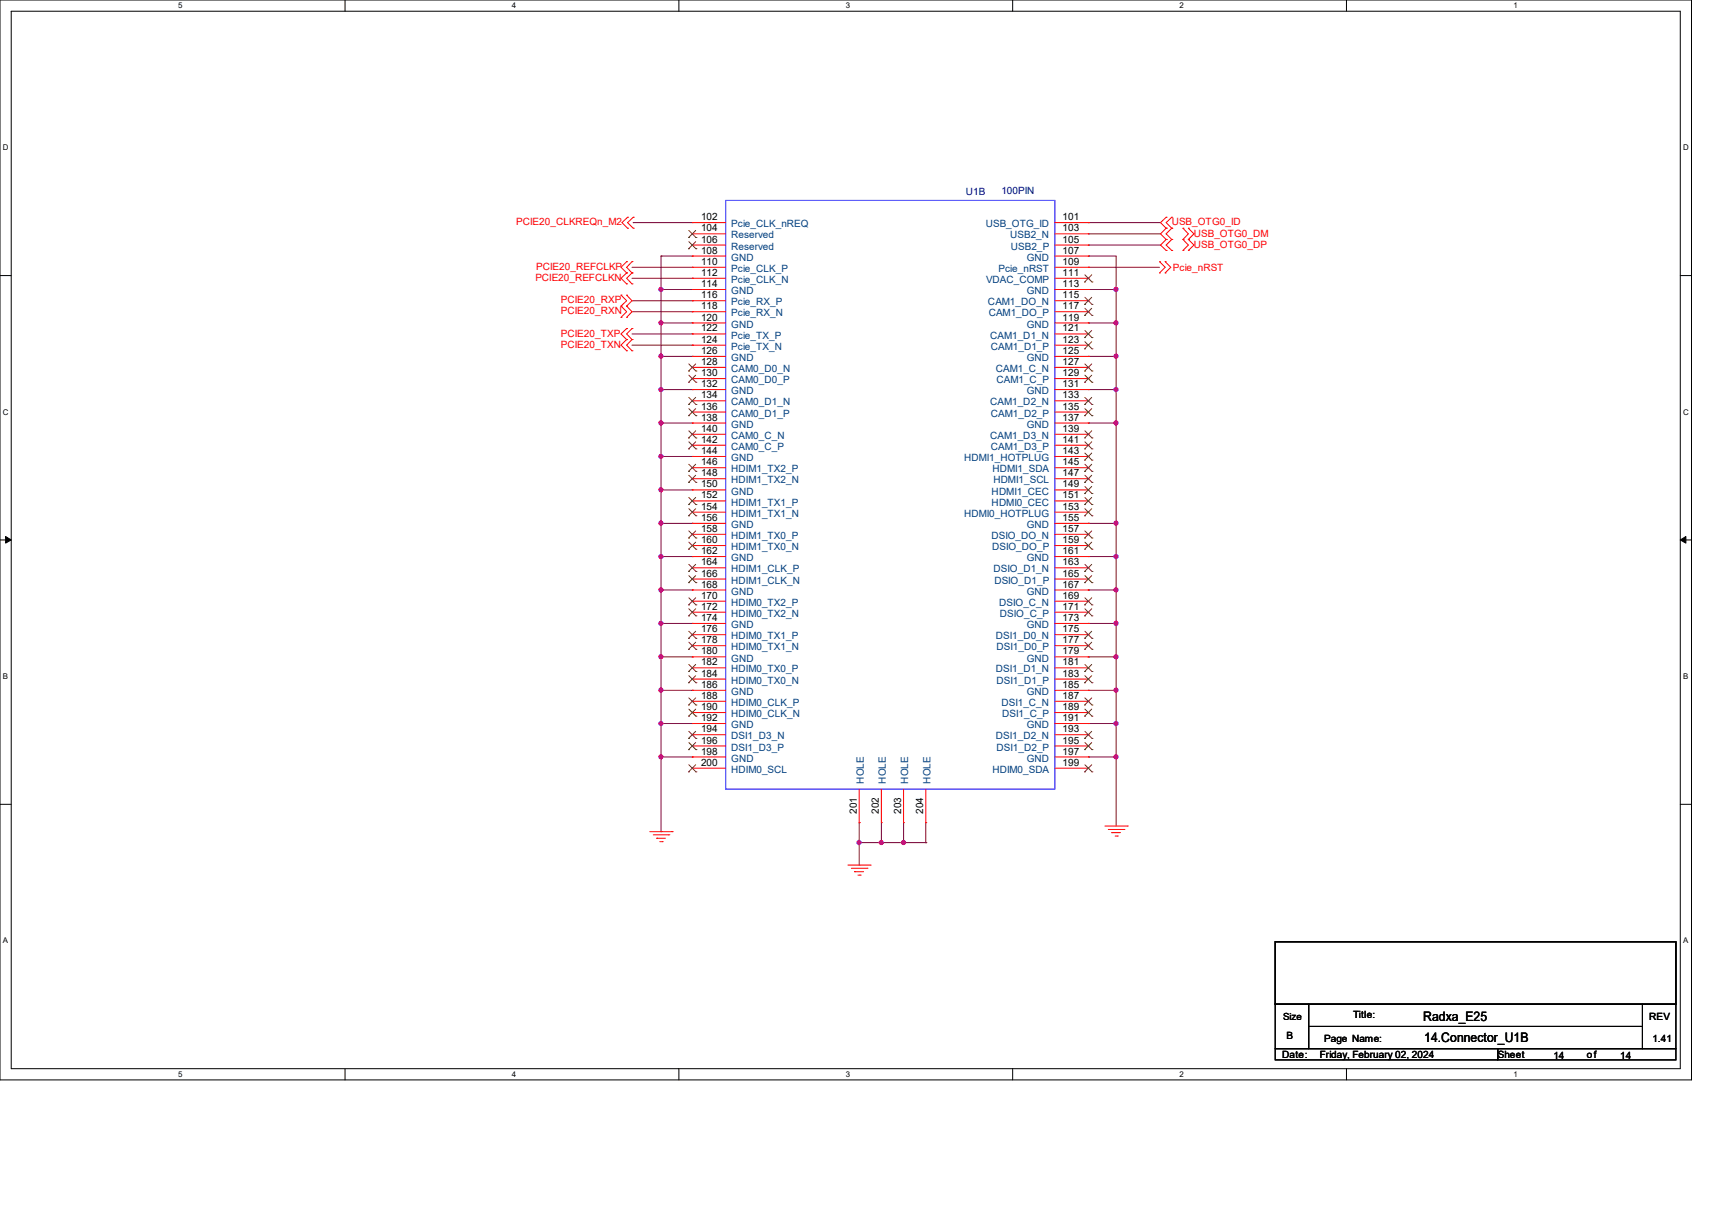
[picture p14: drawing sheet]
<svg xmlns="http://www.w3.org/2000/svg" width="297mm" height="210mm" viewBox="0 0 297 210" stroke-linecap="round" stroke-linejoin="round" font-family="sans-serif">
<defs><g id="words">
<g font-size="2.3">
<text x="246.9" y="177">Radxa_E25</text>
<text x="247.1" y="180.6">14.Connector_U1B</text>
</g>
<g font-size="1.7" fill="#00007f">
<text x="167.6" y="33.9">U1B</text>
<text x="173.7" y="33.7">100PIN</text>
</g>
<g font-size="1.7" fill="#f00">
<text x="89.6" y="39.1">PCIE20_CLKREQn_M2</text>
<text x="203.3" y="39.1">USB_OTG0_ID</text>
<text x="207.1" y="41">USB_OTG0_DM</text>
<text x="93" y="46.8">PCIE20_REFCLKP</text>
<text x="203.5" y="47">Pcie_nRST</text>
<text x="207.1" y="42.9">USB_OTG0_DP</text>
<text x="92.9" y="48.7">PCIE20_REFCLKN</text>
<text x="97.3" y="52.6">PCIE20_RXP</text>
<text x="97.3" y="58.4">PCIE20_TXP</text>
<text x="97.3" y="54.5">PCIE20_RXN</text>
<text x="97.3" y="60.3">PCIE20_TXN</text>
</g>
<g font-size="1.7">
<text x="121.6" y="40.1">104</text>
<text x="121.6" y="38.2">102</text>
<text x="184.4" y="38.2">101</text>
<text x="184.4" y="40.1">103</text>
<text x="121.6" y="42.1">106</text>
<text x="121.6" y="44">108</text>
<text x="121.6" y="45.9">110</text>
<text x="121.6" y="47.8">112</text>
<text x="184.4" y="42.1">105</text>
<text x="184.4" y="44">107</text>
<text x="184.4" y="45.9">109</text>
<text x="184.4" y="47.8">111</text>
<text x="121.6" y="49.8">114</text>
<text x="121.6" y="51.7">116</text>
<text x="121.6" y="53.6">118</text>
<text x="184.4" y="49.8">113</text>
<text x="184.4" y="51.7">115</text>
<text x="184.4" y="53.6">117</text>
<text x="121.6" y="55.6">120</text>
<text x="121.6" y="57.5">122</text>
<text x="121.6" y="59.4">124</text>
<text x="184.4" y="55.6">119</text>
<text x="184.4" y="57.5">121</text>
<text x="184.4" y="59.4">123</text>
<text x="121.6" y="61.4">126</text>
<text x="121.6" y="63.3">128</text>
<text x="121.6" y="65.2">130</text>
<text x="184.4" y="61.4">125</text>
<text x="184.4" y="63.3">127</text>
<text x="184.4" y="65.2">129</text>
<text x="121.6" y="67.1">132</text>
<text x="121.6" y="69.1">134</text>
<text x="121.6" y="71">136</text>
<text x="184.4" y="67.1">131</text>
<text x="184.4" y="69.1">133</text>
<text x="184.4" y="71">135</text>
<text x="121.6" y="72.9">138</text>
<text x="121.6" y="74.9">140</text>
<text x="121.6" y="76.8">142</text>
<text x="184.4" y="72.9">137</text>
<text x="184.4" y="74.9">139</text>
<text x="184.4" y="76.8">141</text>
<text x="121.6" y="78.7">144</text>
<text x="121.6" y="80.7">146</text>
<text x="121.6" y="82.6">148</text>
<text x="184.4" y="78.7">143</text>
<text x="184.4" y="80.7">145</text>
<text x="184.4" y="82.6">147</text>
<text x="121.6" y="84.5">150</text>
<text x="121.6" y="86.4">152</text>
<text x="121.6" y="88.4">154</text>
<text x="184.4" y="84.5">149</text>
<text x="184.4" y="86.4">151</text>
<text x="184.4" y="88.4">153</text>
<text x="121.6" y="90.3">156</text>
<text x="121.6" y="92.2">158</text>
<text x="121.6" y="94.2">160</text>
<text x="184.4" y="90.3">155</text>
<text x="184.4" y="92.2">157</text>
<text x="184.4" y="94.2">159</text>
<text x="121.6" y="96.1">162</text>
<text x="121.6" y="98">164</text>
<text x="121.6" y="100">166</text>
<text x="121.6" y="101.9">168</text>
<text x="184.4" y="96.1">161</text>
<text x="184.4" y="98">163</text>
<text x="184.4" y="100">165</text>
<text x="184.4" y="101.9">167</text>
<text x="121.6" y="103.8">170</text>
<text x="121.6" y="105.7">172</text>
<text x="121.6" y="107.7">174</text>
<text x="184.4" y="103.8">169</text>
<text x="184.4" y="105.7">171</text>
<text x="184.4" y="107.7">173</text>
<text x="121.6" y="109.6">176</text>
<text x="121.6" y="111.5">178</text>
<text x="121.6" y="113.5">180</text>
<text x="184.4" y="109.6">175</text>
<text x="184.4" y="111.5">177</text>
<text x="184.4" y="113.5">179</text>
<text x="121.6" y="115.4">182</text>
<text x="121.6" y="117.3">184</text>
<text x="121.6" y="119.3">186</text>
<text x="184.4" y="115.4">181</text>
<text x="184.4" y="117.3">183</text>
<text x="184.4" y="119.3">185</text>
<text x="121.6" y="121.2">188</text>
<text x="121.6" y="123.1">190</text>
<text x="121.6" y="125">192</text>
<text x="184.4" y="121.2">187</text>
<text x="184.4" y="123.1">189</text>
<text x="184.4" y="125">191</text>
<text x="121.6" y="127">194</text>
<text x="121.6" y="128.9">196</text>
<text x="121.6" y="130.8">198</text>
<text x="184.4" y="127">193</text>
<text x="184.4" y="128.9">195</text>
<text x="184.4" y="130.8">197</text>
<text x="121.6" y="132.8">200</text>
<text x="184.4" y="132.8">199</text>
<text x="148.6" y="141.1" transform="rotate(-90 148.6 141.1)">201</text>
<text x="152.5" y="141.1" transform="rotate(-90 152.5 141.1)">202</text>
<text x="156.3" y="141.1" transform="rotate(-90 156.3 141.1)">203</text>
<text x="160.2" y="141.1" transform="rotate(-90 160.2 141.1)">204</text>
<text x="222.6" y="176.8">Size</text>
<text x="234.7" y="176.5">Title:</text>
<text x="286.1" y="176.9">REV</text>
<text x="222.4" y="183.5">Date:</text>
<text x="223.2" y="180.2">B</text>
<text x="229" y="183.5">Friday, February 02, 2024</text>
<text x="229.7" y="180.8">Page Name:</text>
<text x="259.8" y="183.5">Sheet</text>
<text x="269.5" y="183.6">14</text>
<text x="275.3" y="183.5">of</text>
<text x="281.1" y="183.6">14</text>
<text x="286.7" y="180.8">1.41</text>
</g>
<g font-size="1.7" fill="#003f7f">
<text x="126.9" y="41.4">Reserved</text>
<text x="126.9" y="39.4">Pcie_CLK_nREQ</text>
<text x="171" y="39.4">USB_OTG_ID</text>
<text x="175.3" y="41.4">USB2_N</text>
<text x="126.9" y="43.3">Reserved</text>
<text x="126.9" y="45.2">GND</text>
<text x="126.9" y="47.2">Pcie_CLK_P</text>
<text x="173.2" y="47.2">Pcie_nRST</text>
<text x="175.4" y="43.3">USB2_P</text>
<text x="178.1" y="45.2">GND</text>
<text x="126.9" y="49.1">Pcie_CLK_N</text>
<text x="126.9" y="51">GND</text>
<text x="126.9" y="53">Pcie_RX_P</text>
<text x="171.1" y="49.1">VDAC_COMP</text>
<text x="171.4" y="53">CAM1_DO_N</text>
<text x="178.1" y="51">GND</text>
<text x="126.9" y="54.9">Pcie_RX_N</text>
<text x="126.9" y="56.8">GND</text>
<text x="126.9" y="58.7">Pcie_TX_P</text>
<text x="171.5" y="54.9">CAM1_DO_P</text>
<text x="171.8" y="58.7">CAM1_D1_N</text>
<text x="178.1" y="56.8">GND</text>
<text x="126.9" y="60.7">Pcie_TX_N</text>
<text x="126.9" y="62.6">GND</text>
<text x="126.9" y="64.5">CAM0_D0_N</text>
<text x="171.9" y="60.7">CAM1_D1_P</text>
<text x="172.8" y="64.5">CAM1_C_N</text>
<text x="178.1" y="62.6">GND</text>
<text x="126.9" y="66.5">CAM0_D0_P</text>
<text x="126.9" y="68.4">GND</text>
<text x="126.9" y="70.3">CAM0_D1_N</text>
<text x="171.8" y="70.3">CAM1_D2_N</text>
<text x="172.9" y="66.5">CAM1_C_P</text>
<text x="178.1" y="68.4">GND</text>
<text x="126.9" y="72.3">CAM0_D1_P</text>
<text x="126.9" y="74.2">GND</text>
<text x="126.9" y="76.1">CAM0_C_N</text>
<text x="171.8" y="76.1">CAM1_D3_N</text>
<text x="171.9" y="72.3">CAM1_D2_P</text>
<text x="178.1" y="74.2">GND</text>
<text x="126.9" y="78">CAM0_C_P</text>
<text x="126.9" y="80">GND</text>
<text x="126.9" y="81.9">HDIM1_TX2_P</text>
<text x="126.9" y="83.8">HDIM1_TX2_N</text>
<text x="167.3" y="80">HDMI1_HOTPLUG</text>
<text x="171.9" y="78">CAM1_D3_P</text>
<text x="172.2" y="81.9">HDMI1_SDA</text>
<text x="172.3" y="83.8">HDMI1_SCL</text>
<text x="126.9" y="85.8">GND</text>
<text x="126.9" y="87.7">HDIM1_TX1_P</text>
<text x="126.9" y="89.6">HDIM1_TX1_N</text>
<text x="167.3" y="89.6">HDMI0_HOTPLUG</text>
<text x="172" y="85.8">HDMI1_CEC</text>
<text x="172" y="87.7">HDMI0_CEC</text>
<text x="126.9" y="91.6">GND</text>
<text x="126.9" y="93.5">HDIM1_TX0_P</text>
<text x="126.9" y="95.4">HDIM1_TX0_N</text>
<text x="172" y="93.5">DSIO_DO_N</text>
<text x="172.1" y="95.4">DSIO_DO_P</text>
<text x="178.1" y="91.6">GND</text>
<text x="126.9" y="97.3">GND</text>
<text x="126.9" y="99.3">HDIM1_CLK_P</text>
<text x="126.9" y="101.2">HDIM1_CLK_N</text>
<text x="172.4" y="99.3">DSIO_D1_N</text>
<text x="172.5" y="101.2">DSIO_D1_P</text>
<text x="178.1" y="97.3">GND</text>
<text x="126.9" y="103.1">GND</text>
<text x="126.9" y="105.1">HDIM0_TX2_P</text>
<text x="126.9" y="107">HDIM0_TX2_N</text>
<text x="173.4" y="105.1">DSIO_C_N</text>
<text x="173.5" y="107">DSIO_C_P</text>
<text x="178.1" y="103.1">GND</text>
<text x="126.9" y="108.9">GND</text>
<text x="126.9" y="110.9">HDIM0_TX1_P</text>
<text x="126.9" y="112.8">HDIM0_TX1_N</text>
<text x="172.8" y="110.9">DSI1_D0_N</text>
<text x="172.9" y="112.8">DSI1_D0_P</text>
<text x="178.1" y="108.9">GND</text>
<text x="126.9" y="114.7">GND</text>
<text x="126.9" y="116.6">HDIM0_TX0_P</text>
<text x="126.9" y="118.6">HDIM0_TX0_N</text>
<text x="172.8" y="116.6">DSI1_D1_N</text>
<text x="172.9" y="118.6">DSI1_D1_P</text>
<text x="178.1" y="114.7">GND</text>
<text x="126.9" y="120.5">GND</text>
<text x="126.9" y="122.4">HDIM0_CLK_P</text>
<text x="126.9" y="124.4">HDIM0_CLK_N</text>
<text x="173.7" y="122.4">DSI1_C_N</text>
<text x="173.9" y="124.4">DSI1_C_P</text>
<text x="178.1" y="120.5">GND</text>
<text x="126.9" y="126.3">GND</text>
<text x="126.9" y="128.2">DSI1_D3_N</text>
<text x="126.9" y="130.2">DSI1_D3_P</text>
<text x="172.8" y="128.2">DSI1_D2_N</text>
<text x="172.9" y="130.2">DSI1_D2_P</text>
<text x="178.1" y="126.3">GND</text>
<text x="126.9" y="134">HDIM0_SCL</text>
<text x="126.9" y="132.1">GND</text>
<text x="149.9" y="135.9" transform="rotate(-90 149.9 135.9)">HOLE</text>
<text x="153.7" y="135.9" transform="rotate(-90 153.7 135.9)">HOLE</text>
<text x="157.6" y="135.9" transform="rotate(-90 157.6 135.9)">HOLE</text>
<text x="161.4" y="135.9" transform="rotate(-90 161.4 135.9)">HOLE</text>
<text x="172.2" y="134">HDIM0_SDA</text>
<text x="178.1" y="132.1">GND</text>
</g>
<g font-size="1.4">
<text x="30.9" y="1.4">5</text>
<text x="88.8" y="1.4">4</text>
<text x="146.7" y="1.4">3</text>
<text x="204.6" y="1.4">2</text>
<text x="262.6" y="1.4">1</text>
<text x=".5" y="26.1">D</text>
<text x="292" y="26.1">D</text>
<text x=".5" y="71.9">C</text>
<text x="292" y="71.9">C</text>
<text x=".5" y="117.8">B</text>
<text x="292" y="117.8">B</text>
<text x=".5" y="163.6">A</text>
<text x="292" y="163.6">A</text>
<text x="30.9" y="186.8">5</text>
<text x="88.8" y="186.8">4</text>
<text x="146.7" y="186.8">3</text>
<text x="204.6" y="186.8">2</text>
<text x="262.6" y="186.8">1</text>
</g>
</g></defs>
<path d="M0 0h293.5v187.3h-293.5zM1.9 1.9h289.6v183.4h-289.6z" fill="none" stroke="#000" stroke-width=".17"/>
<g fill="#fff">
<path d="M30.9 .2h.8v1.5h-.8z"/>
<path d="M30.9 185.5h.8v1.6h-.8z"/>
</g>
<path d="M59.9 0v1.9M59.9 185.3v2" fill="none" stroke="#000" stroke-width=".17"/>
<g fill="#fff">
<path d="M88.8 .2h.8v1.5h-.8z"/>
<path d="M88.8 185.5h.8v1.6h-.8z"/>
</g>
<path d="M117.8 0v1.9M117.8 185.3v2" fill="none" stroke="#000" stroke-width=".17"/>
<g fill="#fff">
<path d="M146.7 .2h.8v1.5h-.8z"/>
<path d="M146.7 185.5h.8v1.6h-.8z"/>
</g>
<path d="M175.7 0v1.9M175.7 185.3v2" fill="none" stroke="#000" stroke-width=".17"/>
<g fill="#fff">
<path d="M204.6 .2h.8v1.5h-.8z"/>
<path d="M204.6 185.5h.8v1.6h-.8z"/>
</g>
<path d="M233.6 0v1.9M233.6 185.3v2" fill="none" stroke="#000" stroke-width=".17"/>
<g fill="#fff">
<path d="M262.6 .2h.7v1.5h-.7z"/>
<path d="M262.6 185.5h.7v1.6h-.7z"/>
<path d="M.5 24.8h1v1.6h-1z"/>
<path d="M292 24.8h1v1.6h-1z"/>
<path d="M.5 70.7h1v1.5h-1z"/>
<path d="M292 70.7h1v1.5h-1z"/>
</g>
<path d="M0 47.8h1.9M291.5 47.8h2" fill="none" stroke="#000" stroke-width=".17"/>
<g fill="#fff">
<path d="M.5 116.5h.9v1.6h-.9z"/>
<path d="M292 116.5h.9v1.6h-.9z"/>
</g>
<path d="M0 93.6h1.9M291.5 93.6h2" fill="none" stroke="#000" stroke-width=".17"/>
<path d="M1 93l.9 .6-.9 .6zM291.5 93.6l1-.6v1.2z" fill="#000" stroke="#000" stroke-width=".17"/>
<g fill="#fff">
<path d="M.5 162.4h.9v1.5h-.9z"/>
<path d="M292 162.4h.9v1.5h-.9z"/>
</g>
<path d="M0 139.5h1.9M291.5 139.5h2M221.2 163.3h69.5v10.9h-69.5zM221.2 174.2h5.8v7.7h-5.8zM227 174.2h57.9v3.8h-57.9zM227 178h57.9v3.9h-57.9zM284.9 174.2h5.8v7.7h-5.8zM221.2 181.9h38.6v1.9h-38.6zM259.8 181.9h30.9v1.9h-30.9z" fill="none" stroke="#000" stroke-width=".17"/>
<g fill="none" stroke="#7f003f" stroke-width=".17">
<path d="M109.9 38.6h.1M109.9 38.6h10.2M188.8 38.6h.1M188.8 38.6h12.5M109.6 46.4h10.5M109.6 57.9h10.5M109.6 59.9h10.5M109.6 52.2h10.5M109.6 54.1h10.5M109.6 48.3h10.5M114.7 44.4h.1M114.7 56h.1"/>
<path d="M114.7 44.4h5.4M114.7 50.2h5.4M114.7 56h5.4M114.7 44.4v99.8M120.1 57.9h.1M120.1 59.9h.1M120.1 52.2h.1M120.1 54.1h.1M120.1 46.4h.1M120.1 48.3h.1M120.1 44.4h.1M120.1 56h.1"/>
<path d="M120.1 50.2h.1M188.8 46.4h.1M188.8 42.5h.1M188.8 40.6h.1M188.8 44.4h.1M188.8 50.2h.1M188.8 56h.1M188.8 46.4h12.4M188.8 42.5h12.5M188.8 40.6h12.5M188.8 44.4h4.8v98.9M188.8 50.2h4.8"/>
<path d="M188.8 56h4.8M193.6 50.2h.1M193.6 56h.1M114.7 79.2h.1M114.7 73.4h.1M114.7 67.6h.1M114.7 61.8h.1M114.7 61.8h5.4M114.7 67.6h5.4M114.7 73.4h5.4M114.7 79.2h5.4M120.1 79.2h.1"/>
<path d="M120.1 73.4h.1M120.1 67.6h.1M120.1 61.8h.1M188.8 61.8h.1M188.8 67.6h.1M188.8 73.4h.1M188.8 61.8h4.8M188.8 67.6h4.8M188.8 73.4h4.8M193.6 67.6h.1M193.6 73.4h.1M114.7 96.5h.1"/>
<path d="M114.7 85h.1M114.7 90.8h5.4M114.7 96.5h5.4M114.7 85h5.4M120.1 96.5h.1M120.1 90.8h.1M120.1 85h.1M188.8 90.8h.1M188.8 96.5h.1M188.8 90.8h4.8M188.8 96.5h4.8M193.6 90.8h.1"/>
<path d="M193.6 96.5h.1M114.7 119.7h.1M114.7 113.9h.1M114.7 102.3h.1M114.7 108.1h5.4M114.7 119.7h5.4M114.7 113.9h5.4M114.7 102.3h5.4M120.1 119.7h.1M120.1 113.9h.1M120.1 108.1h.1M120.1 102.3h.1"/>
<path d="M188.8 108.1h.1M188.8 119.7h.1M188.8 113.9h.1M188.8 102.3h.1M188.8 108.1h4.8M188.8 119.7h4.8M188.8 113.9h4.8M188.8 102.3h4.8M193.6 102.3h.1M193.6 113.9h.1M114.7 131.3h.1M114.7 125.5h.1"/>
<path d="M114.7 125.5h5.4M114.7 131.3h5.4M120.1 131.3h.1M120.1 125.5h.1M188.8 125.5h.1M188.8 131.3h.1M188.8 125.5h4.8M188.8 131.3h4.8M193.6 125.5h.1M193.6 131.3h.1M114.7 144.2h.1M149.1 142.7h.1"/>
<path d="M149.1 150h.1M149.1 142.7v7.3M149.1 146.1h11.5M152.9 146.1h.1M152.9 142.7v3.4M156.8 146.1h.1M156.8 142.7v3.4M160.6 146.1h.1M160.6 142.7v3.4"/>
</g>
<g fill="#f0f" stroke="#f0f" stroke-width=".17">
<circle cx="193.6" cy="50.2" r=".36"/>
<circle cx="193.6" cy="61.8" r=".36"/>
<circle cx="193.6" cy="67.6" r=".36"/>
<circle cx="193.6" cy="73.3" r=".36"/>
<circle cx="193.6" cy="90.7" r=".36"/>
<circle cx="193.6" cy="96.5" r=".36"/>
<circle cx="193.6" cy="102.3" r=".36"/>
<circle cx="193.6" cy="108.1" r=".36"/>
<circle cx="193.6" cy="119.7" r=".36"/>
<circle cx="193.6" cy="113.9" r=".36"/>
<circle cx="193.6" cy="125.5" r=".36"/>
<circle cx="193.6" cy="131.3" r=".36"/>
<circle cx="193.6" cy="56" r=".36"/>
<circle cx="114.7" cy="50.2" r=".36"/>
<circle cx="114.7" cy="131.3" r=".36"/>
<circle cx="114.7" cy="125.5" r=".36"/>
<circle cx="114.7" cy="113.9" r=".36"/>
<circle cx="114.7" cy="119.7" r=".36"/>
<circle cx="114.7" cy="108.1" r=".36"/>
<circle cx="114.7" cy="102.3" r=".36"/>
<circle cx="114.7" cy="90.7" r=".36"/>
<circle cx="114.7" cy="96.5" r=".36"/>
<circle cx="114.7" cy="84.9" r=".36"/>
<circle cx="114.7" cy="79.1" r=".36"/>
<circle cx="114.7" cy="67.6" r=".36"/>
<circle cx="114.7" cy="73.3" r=".36"/>
<circle cx="114.7" cy="61.8" r=".36"/>
<circle cx="114.7" cy="56" r=".36"/>
<circle cx="149" cy="146.1" r=".36"/>
<circle cx="156.7" cy="146.1" r=".36"/>
<circle cx="152.9" cy="146.1" r=".36"/>
</g>
<g fill="none" stroke="#f00" stroke-width=".17">
<path d="M108.9 39.6h.1M108.9 37.7h.1M108.9 37.7l-1 .9 1 1M109.9 39.6h.1M109.9 37.7h.1M109.9 37.7l-1 .9 1 1M120.1 38.6h.1M120.1 38.6h5.8M183 38.6h5.8M188.8 38.6h.1M202.3 39.6h.1M202.3 37.7h.1"/>
<path d="M202.3 39.6l-1 1 1 .9M202.3 37.7l-1 .9 1 1M203.3 39.6h.1M203.3 37.7h.1M203.3 39.6l-1 1 1 .9M203.3 37.7l-1 .9 1 1M205.2 39.6h.1M205.2 39.6l1 1-1 .9M206.2 39.6h.1M206.2 39.6l.9 1-.9 .9M107.7 53.1h.1M107.7 51.2h.1"/>
<path d="M107.7 55h.1M107.7 51.2l1 1-1 .9M107.7 53.1l1 1-1 .9M108.7 58.9h.1M108.7 57h.1M108.7 51.2h.1M108.7 53.1h.1M108.7 55h.1M108.7 47.3h.1M108.7 45.4h.1M108.7 49.2h.1M108.7 57l-1 .9 1 1"/>
<path d="M108.7 58.9l-1 1 1 .9M108.7 51.2l.9 1-.9 .9M108.7 53.1l.9 1-.9 .9M108.7 45.4l-1 1 1 .9M108.7 47.3l-1 1 1 .9M109.6 58.9h.1M109.6 57h.1M109.6 47.3h.1M109.6 45.4h.1M109.6 49.2h.1M109.6 57l-.9 .9 .9 1M109.6 58.9l-.9 1 .9 .9"/>
<path d="M109.6 45.4l-.9 1 .9 .9M109.6 47.3l-.9 1 .9 .9M120.1 40.6h.1M120.1 42.5h.1M120.1 44.4h.1M120.1 46.4h.1M120.1 48.3h.1M120.1 50.2h.1M120.1 52.2h.1M120.1 54.1h.1M120.1 56h.1M120.1 57.9h.1"/>
<path d="M120.1 59.9h.1M120.1 40.6h5.8M120.1 42.5h5.8M120.1 44.4h5.8M120.1 46.4h5.8M120.1 48.3h5.8M120.1 50.2h5.8M120.1 52.2h5.8M120.1 54.1h5.8M120.1 56h5.8M120.1 57.9h5.8M120.1 59.9h5.8"/>
<path d="M183 40.6h5.8M183 42.5h5.8M183 44.4h5.8M183 46.4h5.8M183 48.3h5.8M183 50.2h5.8M183 52.2h5.8M183 54.1h5.8M183 56h5.8M183 57.9h5.8M183 59.9h5.8M188.8 40.6h.1"/>
<path d="M188.8 42.5h.1M188.8 44.4h.1M188.8 46.4h.1M188.8 48.3h.1M188.8 50.2h.1M188.8 52.2h.1M188.8 56h.1M188.8 57.9h.1M188.8 59.9h.1M188.8 54.1h.1M201.2 47.3h.1M201.2 45.4h.1"/>
<path d="M201.2 45.4l.9 1-.9 .9M202.1 47.3h.1M202.1 45.4h.1M202.1 45.4l1 1-1 .9M202.3 41.5h.1M202.3 43.4h.1M202.3 41.5l-1 1 1 .9M203.3 43.4h.1M203.3 41.5h.1M203.3 41.5l-1 1 1 .9M205.2 43.4h.1M205.2 41.5h.1"/>
<path d="M205.2 41.5l1 1-1 .9M206.2 43.4h.1M206.2 41.5h.1M206.2 41.5l.9 1-.9 .9M108.7 60.8h.1M109.6 60.8h.1M120.1 61.8h.1M120.1 63.7h.1M120.1 65.7h.1M120.1 67.6h.1M120.1 69.5h.1M120.1 71.5h.1"/>
<path d="M120.1 73.4h.1M120.1 75.3h.1M120.1 77.2h.1M120.1 79.2h.1M120.1 61.8h5.8M120.1 63.7h5.8M120.1 65.7h5.8M120.1 67.6h5.8M120.1 69.5h5.8M120.1 71.5h5.8M120.1 73.4h5.8M120.1 75.3h5.8"/>
<path d="M120.1 77.2h5.8M120.1 79.2h5.8M183 61.8h5.8M183 63.7h5.8M183 65.7h5.8M183 67.6h5.8M183 69.5h5.8M183 71.5h5.8M183 73.4h5.8M183 75.3h5.8M183 77.2h5.8M183 79.2h5.8"/>
<path d="M188.8 61.8h.1M188.8 63.7h.1M188.8 65.7h.1M188.8 67.6h.1M188.8 69.5h.1M188.8 71.5h.1M188.8 73.4h.1M188.8 75.3h.1M188.8 77.2h.1M188.8 79.2h.1M120.1 81.1h.1M120.1 83h.1"/>
<path d="M120.1 85h.1M120.1 86.9h.1M120.1 88.8h.1M120.1 90.8h.1M120.1 92.7h.1M120.1 94.6h.1M120.1 96.5h.1M120.1 98.5h.1M120.1 81.1h5.8M120.1 83h5.8M120.1 85h5.8M120.1 86.9h5.8"/>
<path d="M120.1 88.8h5.8M120.1 90.8h5.8M120.1 92.7h5.8M120.1 94.6h5.8M120.1 96.5h5.8M120.1 98.5h5.8M183 81.1h5.8M183 83h5.8M183 85h5.8M183 86.9h5.8M183 88.8h5.8M183 90.8h5.8"/>
<path d="M183 92.7h5.8M183 94.6h5.8M183 96.5h5.8M183 98.5h5.8M188.8 81.1h.1M188.8 83h.1M188.8 85h.1M188.8 86.9h.1M188.8 88.8h.1M188.8 90.8h.1M188.8 92.7h.1M188.8 94.6h.1"/>
<path d="M188.8 96.5h.1M188.8 98.5h.1M120.1 100.4h.1M120.1 102.3h.1M120.1 104.3h.1M120.1 106.2h.1M120.1 108.1h.1M120.1 110.1h.1M120.1 112h.1M120.1 113.9h.1M120.1 115.8h.1M120.1 117.8h.1"/>
<path d="M120.1 119.7h.1M120.1 100.4h5.8M120.1 102.3h5.8M120.1 104.3h5.8M120.1 106.2h5.8M120.1 108.1h5.8M120.1 110.1h5.8M120.1 112h5.8M120.1 113.9h5.8M120.1 115.8h5.8M120.1 117.8h5.8M120.1 119.7h5.8"/>
<path d="M183 100.4h5.8M183 102.3h5.8M183 104.3h5.8M183 106.2h5.8M183 108.1h5.8M183 110.1h5.8M183 112h5.8M183 113.9h5.8M183 115.8h5.8M183 117.8h5.8M183 119.7h5.8M188.8 100.4h.1"/>
<path d="M188.8 102.3h.1M188.8 104.3h.1M188.8 106.2h.1M188.8 108.1h.1M188.8 110.1h.1M188.8 112h.1M188.8 113.9h.1M188.8 115.8h.1M188.8 117.8h.1M188.8 119.7h.1M120.1 133.2h.1M120.1 121.6h.1"/>
<path d="M120.1 123.6h.1M120.1 125.5h.1M120.1 127.4h.1M120.1 129.4h.1M120.1 131.3h.1M120.1 133.2h5.8M120.1 121.6h5.8M120.1 123.6h5.8M120.1 125.5h5.8M120.1 127.4h5.8M120.1 129.4h5.8M120.1 131.3h5.8"/>
<path d="M149.1 136.9v5.8M152.9 136.9v5.8M156.8 136.9v5.8M160.6 136.9v5.8M183 133.2h5.8M183 121.6h5.8M183 123.6h5.8M183 125.5h5.8M183 127.4h5.8M183 129.4h5.8M183 131.3h5.8M188.8 121.6h.1"/>
<path d="M188.8 123.6h.1M188.8 125.5h.1M188.8 127.4h.1M188.8 129.4h.1M188.8 131.3h.1M188.8 133.2h.1M112.7 144.2h3.9M113.3 144.8h2.7M113.9 145.4h.1M113.9 145.4h1.5M114.5 146h.4M114.9 146h.1"/>
<path d="M116 144.8h.1M116.6 144.2h.1M147.1 150h3.9M147.7 150.6h2.7M148.3 151.2h.1M148.3 151.2h1.5M148.8 151.8h.4M149.1 142.7h.1M149.2 151.8h.1M150.4 150.6h.1M151 150h.1M152.9 142.7h.1"/>
<path d="M156.8 142.7h.1M160.6 142.7h.1M191.7 143.3h3.9M192.3 143.8h2.7M192.9 144.4h.1M192.9 144.4h1.5M193.5 145h.3M193.8 145h.1M195 143.8h.1M195.6 143.3h.1"/>
</g>
<path d="M125.9 34.8h57.1v102.1h-57.1z" fill="none" stroke="#00f" stroke-width=".17"/>
<g fill="none" stroke="#7f3f00" stroke-width=".17">
<path d="M119.5 40l1.2 1.2M120.7 40l-1.2 1.2M119.5 41.2h.1M119.5 43.1h.1M119.5 41.9l1.2 1.2M120.7 41.9l-1.2 1.2M120.7 41.2h.1M120.7 43.1h.1M188.2 48.9h.1M188.2 52.8h.1M188.2 58.5h.1M188.2 54.7h.1"/>
<path d="M188.2 47.7l1.2 1.2M188.2 51.6l1.2 1.2M188.2 57.3l1.2 1.2M188.2 59.3l1.2 1.2M188.2 53.5l1.2 1.2M189.4 47.7l-1.2 1.2M189.4 51.6l-1.2 1.2M189.4 57.3l-1.2 1.2M189.4 59.3l-1.2 1.2M189.4 53.5l-1.2 1.2M189.4 48.9h.1M189.4 52.8h.1"/>
<path d="M189.4 58.5h.1M189.4 54.7h.1M119.5 64.3h.1M119.5 66.3h.1M119.5 70.1h.1M119.5 72.1h.1M119.5 75.9h.1M119.5 77.9h.1M119.5 63.1l1.2 1.2M119.5 65.1l1.2 1.2M119.5 68.9l1.2 1.2M119.5 70.9l1.2 1.2"/>
<path d="M119.5 74.7l1.2 1.2M119.5 76.6l1.2 1.3M120.7 63.1l-1.2 1.2M120.7 65.1l-1.2 1.2M120.7 68.9l-1.2 1.2M120.7 70.9l-1.2 1.2M120.7 74.7l-1.2 1.2M120.7 76.6l-1.2 1.3M120.7 64.3h.1M120.7 66.3h.1M120.7 70.1h.1M120.7 72.1h.1"/>
<path d="M120.7 75.9h.1M120.7 77.9h.1M188.2 60.5h.1M188.2 64.3h.1M188.2 66.3h.1M188.2 70.1h.1M188.2 72.1h.1M188.2 75.9h.1M188.2 77.9h.1M188.2 79.8h.1M188.2 63.1l1.2 1.2M188.2 65.1l1.2 1.2"/>
<path d="M188.2 68.9l1.2 1.2M188.2 70.9l1.2 1.2M188.2 74.7l1.2 1.2M188.2 76.6l1.2 1.3M188.2 78.6l1.2 1.2M189.4 63.1l-1.2 1.2M189.4 65.1l-1.2 1.2M189.4 68.9l-1.2 1.2M189.4 70.9l-1.2 1.2M189.4 74.7l-1.2 1.2M189.4 76.6l-1.2 1.3M189.4 78.6l-1.2 1.2"/>
<path d="M189.4 60.5h.1M189.4 64.3h.1M189.4 66.3h.1M189.4 70.1h.1M189.4 72.1h.1M189.4 75.9h.1M189.4 77.9h.1M189.4 79.8h.1M119.5 81.7h.1M119.5 83.7h.1M119.5 87.5h.1M119.5 89.5h.1"/>
<path d="M119.5 93.3h.1M119.5 95.3h.1M119.5 99.1h.1M119.5 80.5l1.2 1.2M119.5 82.4l1.2 1.3M119.5 86.3l1.2 1.2M119.5 88.2l1.2 1.3M119.5 92.1l1.2 1.2M119.5 94l1.2 1.3M119.5 97.9l1.2 1.2M119.5 99.8l1.2 1.2M120.7 80.5l-1.2 1.2"/>
<path d="M120.7 82.4l-1.2 1.3M120.7 86.3l-1.2 1.2M120.7 88.2l-1.2 1.3M120.7 92.1l-1.2 1.2M120.7 94l-1.2 1.3M120.7 97.9l-1.2 1.2M120.7 99.8l-1.2 1.2M120.7 81.7h.1M120.7 83.7h.1M120.7 87.5h.1M120.7 89.5h.1M120.7 93.3h.1"/>
<path d="M120.7 95.3h.1M120.7 99.1h.1M188.2 81.7h.1M188.2 83.7h.1M188.2 85.6h.1M188.2 87.5h.1M188.2 89.5h.1M188.2 93.3h.1M188.2 95.3h.1M188.2 99.1h.1M188.2 80.5l1.2 1.2M188.2 82.4l1.2 1.3"/>
<path d="M188.2 84.4l1.2 1.2M188.2 86.3l1.2 1.2M188.2 88.2l1.2 1.3M188.2 92.1l1.2 1.2M188.2 94l1.2 1.3M188.2 97.9l1.2 1.2M188.2 99.8l1.2 1.2M189.4 80.5l-1.2 1.2M189.4 82.4l-1.2 1.3M189.4 84.4l-1.2 1.2M189.4 86.3l-1.2 1.2M189.4 88.2l-1.2 1.3"/>
<path d="M189.4 92.1l-1.2 1.2M189.4 94l-1.2 1.3M189.4 97.9l-1.2 1.2M189.4 99.8l-1.2 1.2M189.4 81.7h.1M189.4 83.7h.1M189.4 85.6h.1M189.4 87.5h.1M189.4 89.5h.1M189.4 93.3h.1M189.4 95.3h.1M189.4 99.1h.1"/>
<path d="M119.5 101h.1M119.5 104.9h.1M119.5 106.8h.1M119.5 110.7h.1M119.5 112.6h.1M119.5 116.5h.1M119.5 118.4h.1M119.5 103.7l1.2 1.2M119.5 105.6l1.2 1.2M119.5 109.5l1.2 1.2M119.5 111.4l1.2 1.2M119.5 115.2l1.2 1.3"/>
<path d="M119.5 117.2l1.2 1.2M120.7 103.7l-1.2 1.2M120.7 105.6l-1.2 1.2M120.7 109.5l-1.2 1.2M120.7 111.4l-1.2 1.2M120.7 115.2l-1.2 1.3M120.7 117.2l-1.2 1.2M120.7 101h.1M120.7 104.9h.1M120.7 106.8h.1M120.7 110.7h.1M120.7 112.6h.1"/>
<path d="M120.7 116.5h.1M120.7 118.4h.1M188.2 101h.1M188.2 104.9h.1M188.2 106.8h.1M188.2 110.7h.1M188.2 112.6h.1M188.2 116.5h.1M188.2 118.4h.1M188.2 103.7l1.2 1.2M188.2 105.6l1.2 1.2M188.2 109.5l1.2 1.2"/>
<path d="M188.2 111.4l1.2 1.2M188.2 115.2l1.2 1.3M188.2 117.2l1.2 1.2M189.4 103.7l-1.2 1.2M189.4 105.6l-1.2 1.2M189.4 109.5l-1.2 1.2M189.4 111.4l-1.2 1.2M189.4 115.2l-1.2 1.3M189.4 117.2l-1.2 1.2M189.4 101h.1M189.4 104.9h.1M189.4 106.8h.1"/>
<path d="M189.4 110.7h.1M189.4 112.6h.1M189.4 116.5h.1M189.4 118.4h.1M119.5 133.9h.1M119.5 122.3h.1M119.5 124.2h.1M119.5 128.1h.1M119.5 130h.1M119.5 132.6l1.2 1.3M119.5 121l1.2 1.3M119.5 123l1.2 1.2"/>
<path d="M119.5 126.8l1.2 1.3M119.5 128.8l1.2 1.2M120.7 132.6l-1.2 1.3M120.7 121l-1.2 1.3M120.7 123l-1.2 1.2M120.7 126.8l-1.2 1.3M120.7 128.8l-1.2 1.2M120.7 133.9h.1M120.7 122.3h.1M120.7 124.2h.1M120.7 128.1h.1M120.7 130h.1"/>
<path d="M188.2 122.3h.1M188.2 124.2h.1M188.2 128.1h.1M188.2 130h.1M188.2 133.9h.1M188.2 121l1.2 1.3M188.2 123l1.2 1.2M188.2 126.8l1.2 1.3M188.2 128.8l1.2 1.2M188.2 132.6l1.2 1.3M189.4 121l-1.2 1.3M189.4 123l-1.2 1.2"/>
<path d="M189.4 126.8l-1.2 1.3M189.4 128.8l-1.2 1.2M189.4 132.6l-1.2 1.3M189.4 122.3h.1M189.4 124.2h.1M189.4 128.1h.1M189.4 130h.1M189.4 133.9h.1"/>
</g>
<use href="#words"/>
</svg>
